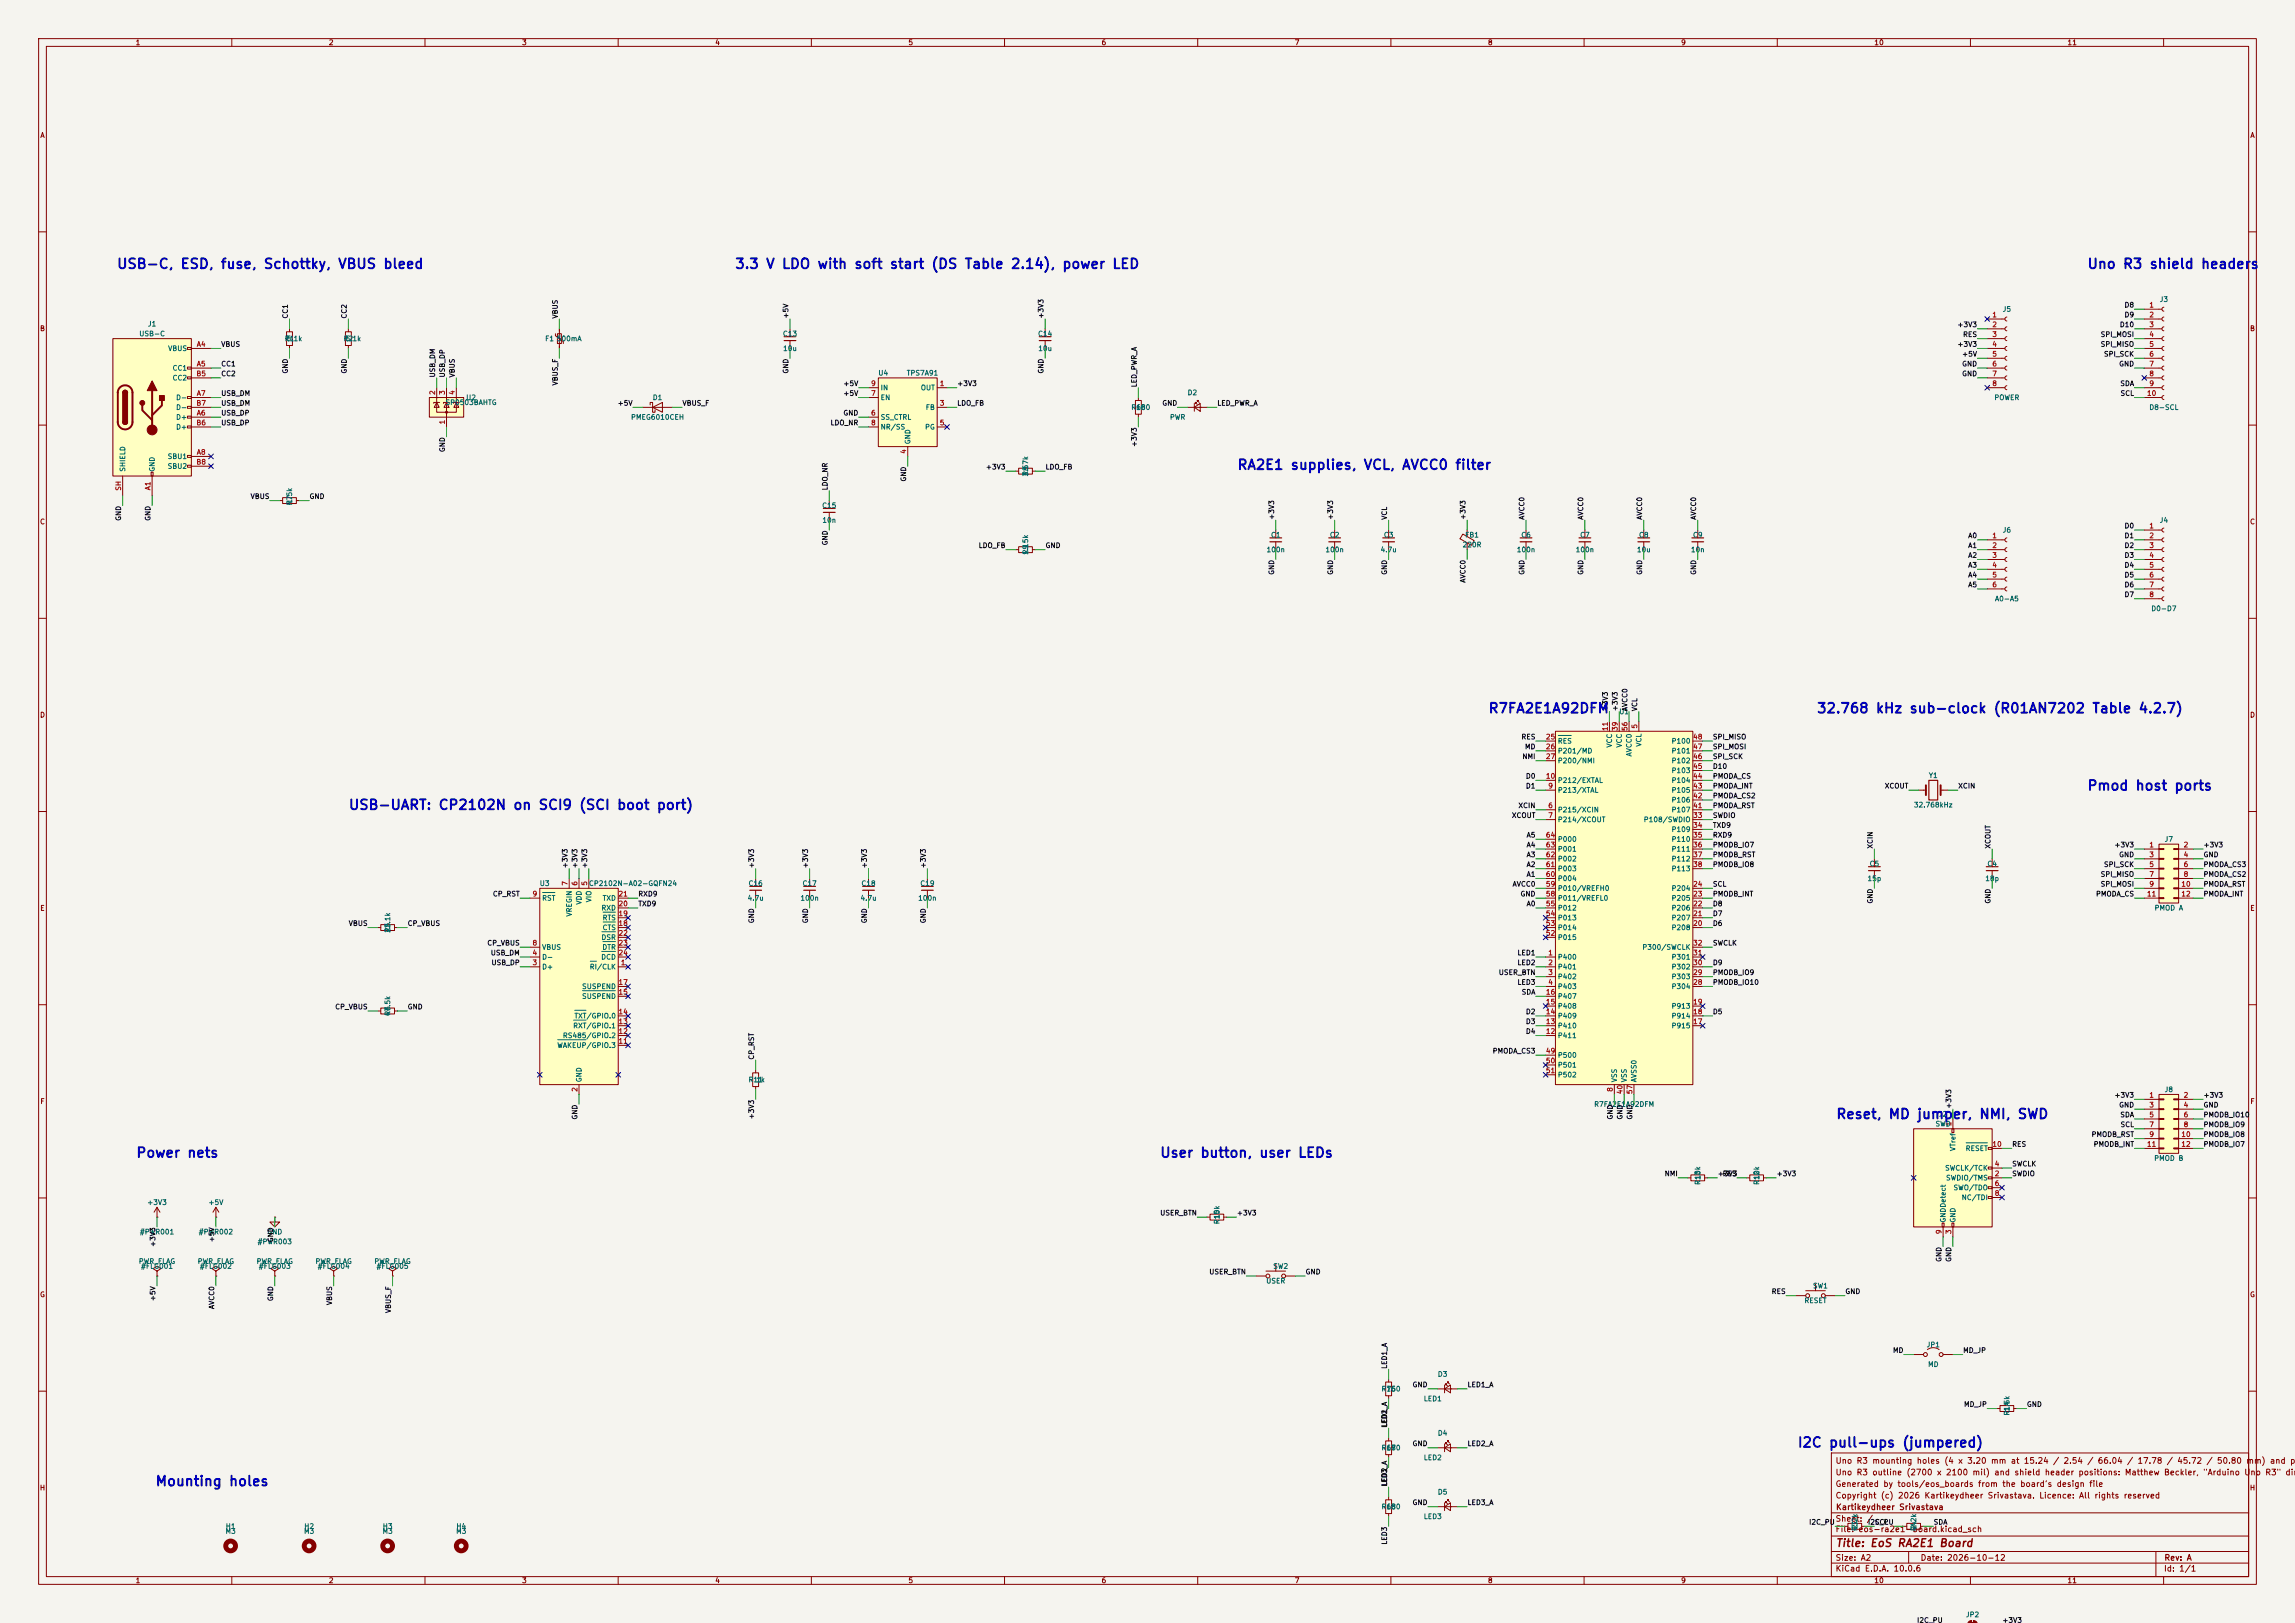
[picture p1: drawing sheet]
<svg xmlns="http://www.w3.org/2000/svg" width="594mm" height="420mm" viewBox="0 0 594 420" stroke-linecap="round" stroke-linejoin="round" font-family="sans-serif">
<defs><g id="words">
<g font-size="2.5" fill="#0000c2">
<text x="30.1" y="70.2">USB-C, ESD, fuse, Schottky, VBUS bleed</text>
<text x="190.1" y="70.2">3.3 V LDO with soft start (DS Table 2.14), power LED</text>
<text x="540.1" y="70.2">Uno R3 shield headers</text>
<text x="320.1" y="122.2">RA2E1 supplies, VCL, AVCC0 filter</text>
<text x="385.1" y="185.2">R7FA2E1A92DFM</text>
<text x="470.1" y="185.2">32.768 kHz sub-clock (R01AN7202 Table 4.2.7)</text>
<text x="540.1" y="205.2">Pmod host ports</text>
<text x="90.1" y="210.2">USB-UART: CP2102N on SCI9 (SCI boot port)</text>
<text x="475.1" y="290.2">Reset, MD jumper, NMI, SWD</text>
<text x="35.1" y="300.2">Power nets</text>
<text x="300.1" y="300.2">User button, user LEDs</text>
<text x="465.1" y="375.2">I2C pull-ups (jumpered)</text>
<text x="40.1" y="385.2">Mounting holes</text>
</g>
<text font-size="2" fill="#840000" x="475" y="400.8">Title: EoS RA2E1 Board</text>
<g font-size="1.5" fill="#840000">
<text x="475" y="382.1">Uno R3 outline (2700 x 2100 mil) and shield header positions: Matthew Beckler, &quot;Arduino Uno R3&quot; dim</text>
<text x="475" y="379.1">Uno R3 mounting holes (4 x 3.20 mm at 15.24 / 2.54 / 66.04 / 17.78 / 45.72 / 50.80 mm) and pin</text>
<text x="475" y="388.1">Copyright (c) 2026 Kartikeydheer Srivastava. Licence: All rights reserved</text>
<text x="475" y="385.1">Generated by tools/eos_boards from the board's design file</text>
<text x="475" y="394.1">Sheet: /</text>
<text x="475.1" y="391.1">Kartikeydheer Srivastava</text>
<text x="475" y="396.8">File: eos-ra2e1-board.kicad_sch</text>
<text x="475" y="407">KiCad E.D.A. 10.0.6</text>
<text x="475" y="404.2">Size: A2</text>
<text x="497" y="404.2">Date: 2026-10-12</text>
<text x="560" y="407">Id: 1/1</text>
<text x="560.1" y="404.2">Rev: A</text>
</g>
<g font-size="1.3" fill="#840000">
<text x="35" y="12">1</text>
<text x="85" y="12">2</text>
<text x="135" y="12">3</text>
<text x="185" y="12">4</text>
<text x="235" y="12">5</text>
<text x="285" y="12">6</text>
<text x="335" y="12">7</text>
<text x="385" y="12">8</text>
<text x="435" y="12">9</text>
<text x="485" y="12">10</text>
<text x="535" y="12">11</text>
<text x="10.3" y="36">A</text>
<text x="582.3" y="36">A</text>
<text x="10.2" y="86">B</text>
<text x="582.2" y="86">B</text>
<text x="10.2" y="136">C</text>
<text x="582.2" y="136">C</text>
<text x="10.2" y="186">D</text>
<text x="582.2" y="186">D</text>
<text x="10.3" y="236">E</text>
<text x="582.3" y="236">E</text>
<text x="10.3" y="286">F</text>
<text x="582.3" y="286">F</text>
<text x="10.2" y="336">G</text>
<text x="582.2" y="336">G</text>
<text x="10.2" y="386">H</text>
<text x="582.2" y="386">H</text>
<text x="35" y="410">1</text>
<text x="85" y="410">2</text>
<text x="135" y="410">3</text>
<text x="185" y="410">4</text>
<text x="235" y="410">5</text>
<text x="285" y="410">6</text>
<text x="335" y="410">7</text>
<text x="385" y="410">8</text>
<text x="435" y="410">9</text>
<text x="485" y="410">10</text>
<text x="535" y="410">11</text>
</g>
<g font-size="1.3" fill="#0f0f0f">
<text x="74.8" y="82.6" transform="rotate(-90 74.8 82.6)">CC1</text>
<text x="90" y="82.6" transform="rotate(-90 90 82.6)">CC2</text>
<text x="144.7" y="82.6" transform="rotate(-90 144.7 82.6)">VBUS</text>
<text x="204.3" y="82.6" transform="rotate(-90 204.3 82.6)">+5V</text>
<text x="270.4" y="82.6" transform="rotate(-90 270.4 82.6)">+3V3</text>
<text x="549.7" y="79.9">D8</text>
<text x="549.7" y="82.4">D9</text>
<text x="506.5" y="85">+3V3</text>
<text x="508" y="87.5">RES</text>
<text x="543.6" y="87.5">SPI_MOSI</text>
<text x="548.5" y="85">D10</text>
<text x="57.1" y="95.1">CC1</text>
<text x="57.1" y="90">VBUS</text>
<text x="506.5" y="90">+3V3</text>
<text x="507.7" y="95.1">GND</text>
<text x="507.7" y="92.6">+5V</text>
<text x="543.6" y="90">SPI_MISO</text>
<text x="544.4" y="92.6">SPI_SCK</text>
<text x="548.4" y="95.1">GND</text>
<text x="57.1" y="97.7">CC2</text>
<text x="74.8" y="96.8" transform="rotate(-90 74.8 96.8)">GND</text>
<text x="90" y="96.8" transform="rotate(-90 90 96.8)">GND</text>
<text x="112.9" y="97.8" transform="rotate(-90 112.9 97.8)">USB_DM</text>
<text x="115.4" y="97.8" transform="rotate(-90 115.4 97.8)">USB_DP</text>
<text x="118" y="97.8" transform="rotate(-90 118 97.8)">VBUS</text>
<text x="144.7" y="99.9" transform="rotate(-90 144.7 99.9)">VBUS_F</text>
<text x="204.3" y="96.8" transform="rotate(-90 204.3 96.8)">GND</text>
<text x="218.2" y="100.2">+5V</text>
<text x="247.6" y="100.2">+3V3</text>
<text x="270.4" y="96.8" transform="rotate(-90 270.4 96.8)">GND</text>
<text x="294.5" y="100.4" transform="rotate(-90 294.5 100.4)">LED_PWR_A</text>
<text x="507.7" y="97.7">GND</text>
<text x="548.7" y="100.2">SDA</text>
<text x="57.1" y="105.3">USB_DM</text>
<text x="57.1" y="102.7">USB_DM</text>
<text x="57.1" y="107.8">USB_DP</text>
<text x="159.7" y="105.3">+5V</text>
<text x="176.5" y="105.3">VBUS_F</text>
<text x="218.2" y="107.8">GND</text>
<text x="218.2" y="102.7">+5V</text>
<text x="247.6" y="105.3">LDO_FB</text>
<text x="300.7" y="105.3">GND</text>
<text x="314.9" y="105.3">LED_PWR_A</text>
<text x="548.7" y="102.7">SCL</text>
<text x="57.1" y="110.4">USB_DP</text>
<text x="214.8" y="110.4">LDO_NR</text>
<text x="115.4" y="117.1" transform="rotate(-90 115.4 117.1)">GND</text>
<text x="294.5" y="115.8" transform="rotate(-90 294.5 115.8)">+3V3</text>
<text x="234.8" y="124.7" transform="rotate(-90 234.8 124.7)">GND</text>
<text x="255" y="121.8">+3V3</text>
<text x="270.5" y="121.8">LDO_FB</text>
<text x="64.7" y="129.4">VBUS</text>
<text x="80" y="129.4">GND</text>
<text x="214.5" y="127" transform="rotate(-90 214.5 127)">LDO_NR</text>
<text x="31.6" y="134.9" transform="rotate(-90 31.6 134.9)">GND</text>
<text x="39.2" y="134.9" transform="rotate(-90 39.2 134.9)">GND</text>
<text x="330.1" y="134.6" transform="rotate(-90 330.1 134.6)">+3V3</text>
<text x="345.3" y="134.6" transform="rotate(-90 345.3 134.6)">+3V3</text>
<text x="359.3" y="134.6" transform="rotate(-90 359.3 134.6)">VCL</text>
<text x="379.6" y="134.6" transform="rotate(-90 379.6 134.6)">+3V3</text>
<text x="394.8" y="134.6" transform="rotate(-90 394.8 134.6)">AVCC0</text>
<text x="410.1" y="134.6" transform="rotate(-90 410.1 134.6)">AVCC0</text>
<text x="425.3" y="134.6" transform="rotate(-90 425.3 134.6)">AVCC0</text>
<text x="439.3" y="134.6" transform="rotate(-90 439.3 134.6)">AVCC0</text>
<text x="549.7" y="137">D0</text>
<text x="214.5" y="141.3" transform="rotate(-90 214.5 141.3)">GND</text>
<text x="253.2" y="142.1">LDO_FB</text>
<text x="270.5" y="142.1">GND</text>
<text x="509.3" y="142.1">A1</text>
<text x="509.3" y="139.6">A0</text>
<text x="549.7" y="142.1">D2</text>
<text x="549.7" y="139.6">D1</text>
<text x="330.1" y="148.9" transform="rotate(-90 330.1 148.9)">GND</text>
<text x="345.3" y="148.9" transform="rotate(-90 345.3 148.9)">GND</text>
<text x="359.3" y="148.9" transform="rotate(-90 359.3 148.9)">GND</text>
<text x="394.8" y="148.9" transform="rotate(-90 394.8 148.9)">GND</text>
<text x="410.1" y="148.9" transform="rotate(-90 410.1 148.9)">GND</text>
<text x="425.3" y="148.9" transform="rotate(-90 425.3 148.9)">GND</text>
<text x="439.3" y="148.9" transform="rotate(-90 439.3 148.9)">GND</text>
<text x="509.3" y="149.7">A4</text>
<text x="509.3" y="147.2">A3</text>
<text x="509.3" y="144.7">A2</text>
<text x="549.7" y="149.7">D5</text>
<text x="549.7" y="147.2">D4</text>
<text x="549.7" y="144.7">D3</text>
<text x="379.6" y="150.9" transform="rotate(-90 379.6 150.9)">AVCC0</text>
<text x="509.3" y="152.3">A5</text>
<text x="549.7" y="154.8">D7</text>
<text x="549.7" y="152.3">D6</text>
<text x="416.4" y="184.2" transform="rotate(-90 416.4 184.2)">+3V3</text>
<text x="419" y="184.2" transform="rotate(-90 419 184.2)">+3V3</text>
<text x="421.5" y="184.2" transform="rotate(-90 421.5 184.2)">AVCC0</text>
<text x="424.1" y="184.2" transform="rotate(-90 424.1 184.2)">VCL</text>
<text x="393.7" y="191.6">RES</text>
<text x="443.2" y="191.6">SPI_MISO</text>
<text x="393.9" y="196.7">NMI</text>
<text x="394.6" y="194.2">MD</text>
<text x="443.2" y="194.2">SPI_MOSI</text>
<text x="443.2" y="196.7">SPI_SCK</text>
<text x="394.8" y="201.8">D0</text>
<text x="443.2" y="199.3">D10</text>
<text x="443.2" y="201.8">PMODA_CS</text>
<text x="392.9" y="209.4">XCIN</text>
<text x="394.8" y="204.3">D1</text>
<text x="443.2" y="204.3">PMODA_INT</text>
<text x="443.2" y="209.4">PMODA_RST</text>
<text x="443.2" y="206.9">PMODA_CS2</text>
<text x="487.7" y="204.3">XCOUT</text>
<text x="506.7" y="204.3">XCIN</text>
<text x="391.2" y="212">XCOUT</text>
<text x="443.2" y="212">SWDIO</text>
<text x="443.2" y="214.5">TXD9</text>
<text x="395" y="219.6">A4</text>
<text x="395" y="217">A5</text>
<text x="443.2" y="219.6">PMODB_IO7</text>
<text x="443.2" y="217">RXD9</text>
<text x="485" y="219.7" transform="rotate(-90 485 219.7)">XCIN</text>
<text x="515.5" y="219.7" transform="rotate(-90 515.5 219.7)">XCOUT</text>
<text x="547.1" y="219.6">+3V3</text>
<text x="570.2" y="219.6">+3V3</text>
<text x="147.2" y="224.8" transform="rotate(-90 147.2 224.8)">+3V3</text>
<text x="149.7" y="224.8" transform="rotate(-90 149.7 224.8)">+3V3</text>
<text x="152.3" y="224.8" transform="rotate(-90 152.3 224.8)">+3V3</text>
<text x="195.5" y="224.8" transform="rotate(-90 195.5 224.8)">+3V3</text>
<text x="209.4" y="224.8" transform="rotate(-90 209.4 224.8)">+3V3</text>
<text x="224.7" y="224.8" transform="rotate(-90 224.7 224.8)">+3V3</text>
<text x="239.9" y="224.8" transform="rotate(-90 239.9 224.8)">+3V3</text>
<text x="395" y="227.2">A1</text>
<text x="395" y="224.7">A2</text>
<text x="395" y="222.1">A3</text>
<text x="443.2" y="222.1">PMODB_RST</text>
<text x="443.2" y="224.7">PMODB_IO8</text>
<text x="543.6" y="227.2">SPI_MISO</text>
<text x="544.4" y="224.7">SPI_SCK</text>
<text x="548.4" y="222.1">GND</text>
<text x="570.2" y="222.1">GND</text>
<text x="570.2" y="227.2">PMODA_CS2</text>
<text x="570.2" y="224.7">PMODA_CS3</text>
<text x="127.4" y="232.3">CP_RST</text>
<text x="165.1" y="232.3">RXD9</text>
<text x="391.4" y="229.7">AVCC0</text>
<text x="393.4" y="232.3">GND</text>
<text x="443.2" y="229.7">SCL</text>
<text x="443.2" y="232.3">PMODB_INT</text>
<text x="485" y="234" transform="rotate(-90 485 234)">GND</text>
<text x="515.5" y="234" transform="rotate(-90 515.5 234)">GND</text>
<text x="542.4" y="232.3">PMODA_CS</text>
<text x="543.6" y="229.7">SPI_MOSI</text>
<text x="570.2" y="229.7">PMODA_RST</text>
<text x="570.2" y="232.3">PMODA_INT</text>
<text x="90.1" y="239.9">VBUS</text>
<text x="105.4" y="239.9">CP_VBUS</text>
<text x="165.1" y="234.8">TXD9</text>
<text x="195.5" y="239" transform="rotate(-90 195.5 239)">GND</text>
<text x="209.4" y="239" transform="rotate(-90 209.4 239)">GND</text>
<text x="224.7" y="239" transform="rotate(-90 224.7 239)">GND</text>
<text x="239.9" y="239" transform="rotate(-90 239.9 239)">GND</text>
<text x="395" y="234.8">A0</text>
<text x="443.2" y="234.8">D8</text>
<text x="443.2" y="237.4">D7</text>
<text x="443.2" y="239.9">D6</text>
<text x="126" y="245">CP_VBUS</text>
<text x="443.2" y="245">SWCLK</text>
<text x="126.9" y="247.5">USB_DM</text>
<text x="127.1" y="250.1">USB_DP</text>
<text x="392.6" y="250.1">LED2</text>
<text x="392.6" y="247.5">LED1</text>
<text x="443.2" y="250.1">D9</text>
<text x="387.8" y="252.6">USER_BTN</text>
<text x="392.6" y="255.1">LED3</text>
<text x="393.7" y="257.7">SDA</text>
<text x="443.2" y="255.1">PMODB_IO10</text>
<text x="443.2" y="252.6">PMODB_IO9</text>
<text x="86.6" y="261.5">CP_VBUS</text>
<text x="105.4" y="261.5">GND</text>
<text x="394.8" y="262.8">D2</text>
<text x="443.2" y="262.8">D5</text>
<text x="394.8" y="267.8">D4</text>
<text x="394.8" y="265.3">D3</text>
<text x="195.5" y="274.3" transform="rotate(-90 195.5 274.3)">CP_RST</text>
<text x="386.2" y="272.9">PMODA_CS3</text>
<text x="505.3" y="287" transform="rotate(-90 505.3 287)">+3V3</text>
<text x="547.1" y="284.4">+3V3</text>
<text x="548.4" y="286.9">GND</text>
<text x="570.2" y="284.4">+3V3</text>
<text x="570.2" y="286.9">GND</text>
<text x="149.7" y="289.8" transform="rotate(-90 149.7 289.8)">GND</text>
<text x="195.5" y="289.8" transform="rotate(-90 195.5 289.8)">+3V3</text>
<text x="417.7" y="289.8" transform="rotate(-90 417.7 289.8)">GND</text>
<text x="420.2" y="289.8" transform="rotate(-90 420.2 289.8)">GND</text>
<text x="422.8" y="289.8" transform="rotate(-90 422.8 289.8)">GND</text>
<text x="548.7" y="289.4">SDA</text>
<text x="548.7" y="292">SCL</text>
<text x="570.2" y="289.4">PMODB_IO10</text>
<text x="570.2" y="292">PMODB_IO9</text>
<text x="520.7" y="297.1">RES</text>
<text x="541.2" y="294.5">PMODB_RST</text>
<text x="541.8" y="297.1">PMODB_INT</text>
<text x="570.2" y="294.5">PMODB_IO8</text>
<text x="570.2" y="297.1">PMODB_IO7</text>
<text x="430.7" y="304.7">NMI</text>
<text x="444.5" y="304.7">+3V3</text>
<text x="445.7" y="304.7">RES</text>
<text x="459.7" y="304.7">+3V3</text>
<text x="520.7" y="302.1">SWCLK</text>
<text x="520.7" y="304.7">SWDIO</text>
<text x="300.2" y="314.8">USER_BTN</text>
<text x="320" y="314.8">+3V3</text>
<text x="40.5" y="322.8" transform="rotate(-90 40.5 322.8)">+3V3</text>
<text x="55.8" y="321.6" transform="rotate(-90 55.8 321.6)">+5V</text>
<text x="71" y="321.6" transform="rotate(-90 71 321.6)">GND</text>
<text x="502.8" y="326.7" transform="rotate(-90 502.8 326.7)">GND</text>
<text x="505.3" y="326.7" transform="rotate(-90 505.3 326.7)">GND</text>
<text x="312.9" y="330.1">USER_BTN</text>
<text x="337.8" y="330.1">GND</text>
<text x="458.4" y="335.2">RES</text>
<text x="477.5" y="335.2">GND</text>
<text x="40.5" y="336.8" transform="rotate(-90 40.5 336.8)">+5V</text>
<text x="55.8" y="338.9" transform="rotate(-90 55.8 338.9)">AVCC0</text>
<text x="71" y="336.8" transform="rotate(-90 71 336.8)">GND</text>
<text x="86.2" y="337.9" transform="rotate(-90 86.2 337.9)">VBUS</text>
<text x="101.5" y="339.9" transform="rotate(-90 101.5 339.9)">VBUS_F</text>
<text x="489.8" y="350.4">MD</text>
<text x="508" y="350.4">MD_JP</text>
<text x="359.3" y="354.4" transform="rotate(-90 359.3 354.4)">LED1_A</text>
<text x="365.5" y="359.3">GND</text>
<text x="379.7" y="359.3">LED1_A</text>
<text x="508.2" y="364.4">MD_JP</text>
<text x="524.5" y="364.4">GND</text>
<text x="359.3" y="369.6" transform="rotate(-90 359.3 369.6)">LED2_A</text>
<text x="359.3" y="369.4" transform="rotate(-90 359.3 369.4)">LED1</text>
<text x="365.5" y="374.5">GND</text>
<text x="379.7" y="374.5">LED2_A</text>
<text x="359.3" y="384.8" transform="rotate(-90 359.3 384.8)">LED3_A</text>
<text x="359.3" y="384.6" transform="rotate(-90 359.3 384.6)">LED2</text>
<text x="365.5" y="389.8">GND</text>
<text x="379.7" y="389.8">LED3_A</text>
<text x="468.1" y="394.8">I2C_PU</text>
<text x="483.3" y="394.8">I2C_PU</text>
<text x="485.1" y="394.8">SCL</text>
<text x="500.4" y="394.8">SDA</text>
<text x="359.3" y="399.9" transform="rotate(-90 359.3 399.9)">LED3</text>
<text x="496" y="420.2">I2C_PU</text>
<text x="518.1" y="420.2">+3V3</text>
</g>
<g font-size="1.3" fill="#a90000">
<text x="515.5" y="82.4">1</text>
<text x="556.2" y="79.9">1</text>
<text x="556.2" y="82.4">2</text>
<text x="515.5" y="85">2</text>
<text x="515.5" y="87.5">3</text>
<text x="556.2" y="85">3</text>
<text x="556.2" y="87.5">4</text>
<text x="50.8" y="90">A4</text>
<text x="50.8" y="95.1">A5</text>
<text x="515.5" y="90">4</text>
<text x="515.5" y="92.6">5</text>
<text x="515.5" y="95.1">6</text>
<text x="556.2" y="90">5</text>
<text x="556.2" y="92.6">6</text>
<text x="556.2" y="95.1">7</text>
<text x="50.7" y="97.7">B5</text>
<text x="225.3" y="100.2">9</text>
<text x="243.1" y="100.2">1</text>
<text x="515.5" y="97.7">7</text>
<text x="515.5" y="100.2">8</text>
<text x="556.2" y="97.7">8</text>
<text x="556.2" y="100.2">9</text>
<text x="50.7" y="105.3">B7</text>
<text x="50.8" y="107.8">A6</text>
<text x="50.8" y="102.7">A7</text>
<text x="112.9" y="102.3" transform="rotate(-90 112.9 102.3)">2</text>
<text x="115.4" y="102.3" transform="rotate(-90 115.4 102.3)">3</text>
<text x="118" y="102.3" transform="rotate(-90 118 102.3)">4</text>
<text x="225.3" y="107.8">6</text>
<text x="225.3" y="102.7">7</text>
<text x="243.1" y="105.3">3</text>
<text x="555.6" y="102.7">10</text>
<text x="50.7" y="110.4">B6</text>
<text x="115.4" y="110" transform="rotate(-90 115.4 110)">1</text>
<text x="225.3" y="110.4">8</text>
<text x="243.1" y="110.4">5</text>
<text x="50.8" y="118">A8</text>
<text x="234.8" y="117.6" transform="rotate(-90 234.8 117.6)">4</text>
<text x="50.7" y="120.5">B8</text>
<text x="31.6" y="127.1" transform="rotate(-90 31.6 127.1)">SH</text>
<text x="39.2" y="127" transform="rotate(-90 39.2 127)">A1</text>
<text x="556.2" y="137">1</text>
<text x="515.5" y="139.6">1</text>
<text x="515.5" y="142.1">2</text>
<text x="556.2" y="139.6">2</text>
<text x="556.2" y="142.1">3</text>
<text x="515.5" y="144.6">3</text>
<text x="515.5" y="147.2">4</text>
<text x="515.5" y="149.7">5</text>
<text x="556.2" y="144.6">4</text>
<text x="556.2" y="147.2">5</text>
<text x="556.2" y="149.7">6</text>
<text x="515.5" y="152.3">6</text>
<text x="556.2" y="152.3">7</text>
<text x="556.2" y="154.8">8</text>
<text x="400" y="191.6">25</text>
<text x="416.4" y="189.3" transform="rotate(-90 416.4 189.3)">11</text>
<text x="419" y="189.3" transform="rotate(-90 419 189.3)">39</text>
<text x="421.5" y="189.3" transform="rotate(-90 421.5 189.3)">56</text>
<text x="424" y="188.7" transform="rotate(-90 424 188.7)">5</text>
<text x="438.1" y="191.6">48</text>
<text x="400" y="194.2">26</text>
<text x="400" y="196.7">27</text>
<text x="438.1" y="196.7">46</text>
<text x="438.1" y="194.2">47</text>
<text x="400" y="201.8">10</text>
<text x="438.1" y="201.8">44</text>
<text x="438.1" y="199.3">45</text>
<text x="400.6" y="209.4">6</text>
<text x="400.6" y="204.3">9</text>
<text x="438.1" y="209.4">41</text>
<text x="438.1" y="206.9">42</text>
<text x="438.1" y="204.3">43</text>
<text x="400.6" y="212">7</text>
<text x="438.1" y="212">33</text>
<text x="438.1" y="214.5">34</text>
<text x="400" y="219.6">63</text>
<text x="400" y="217">64</text>
<text x="438.1" y="217">35</text>
<text x="438.1" y="219.6">36</text>
<text x="556.2" y="219.6">1</text>
<text x="565.1" y="219.6">2</text>
<text x="400" y="227.2">60</text>
<text x="400" y="224.7">61</text>
<text x="400" y="222.1">62</text>
<text x="438.1" y="222.1">37</text>
<text x="438.1" y="224.7">38</text>
<text x="556.2" y="222.1">3</text>
<text x="556.2" y="224.7">5</text>
<text x="556.2" y="227.2">7</text>
<text x="565.1" y="222.1">4</text>
<text x="565.1" y="224.7">6</text>
<text x="565.1" y="227.2">8</text>
<text x="137.7" y="232.3">9</text>
<text x="147.2" y="229.3" transform="rotate(-90 147.2 229.3)">7</text>
<text x="149.7" y="229.3" transform="rotate(-90 149.7 229.3)">6</text>
<text x="152.3" y="229.3" transform="rotate(-90 152.3 229.3)">5</text>
<text x="160" y="232.3">21</text>
<text x="400" y="232.3">58</text>
<text x="400" y="229.7">59</text>
<text x="438.1" y="232.3">23</text>
<text x="438.1" y="229.7">24</text>
<text x="555.6" y="232.3">11</text>
<text x="556.2" y="229.7">9</text>
<text x="564.4" y="229.7">10</text>
<text x="564.4" y="232.3">12</text>
<text x="160" y="239.9">18</text>
<text x="160" y="237.4">19</text>
<text x="160" y="234.8">20</text>
<text x="400" y="239.9">53</text>
<text x="400" y="237.4">54</text>
<text x="400" y="234.8">55</text>
<text x="438.1" y="239.9">20</text>
<text x="438.1" y="237.4">21</text>
<text x="438.1" y="234.8">22</text>
<text x="137.7" y="245">8</text>
<text x="160" y="242.4">22</text>
<text x="160" y="245">23</text>
<text x="400" y="242.4">52</text>
<text x="438.1" y="245">32</text>
<text x="137.7" y="250.1">3</text>
<text x="137.7" y="247.5">4</text>
<text x="160" y="247.5">24</text>
<text x="160.6" y="250.1">1</text>
<text x="400.6" y="247.5">1</text>
<text x="400.6" y="250.1">2</text>
<text x="438.1" y="250.1">30</text>
<text x="438.1" y="247.5">31</text>
<text x="160" y="257.7">15</text>
<text x="160" y="255.1">17</text>
<text x="400" y="257.7">16</text>
<text x="400.6" y="252.6">3</text>
<text x="400.6" y="255.1">4</text>
<text x="438.1" y="255.1">28</text>
<text x="438.1" y="252.6">29</text>
<text x="160" y="262.8">14</text>
<text x="400" y="262.8">14</text>
<text x="400" y="260.2">15</text>
<text x="438.1" y="262.8">18</text>
<text x="438.1" y="260.2">19</text>
<text x="160" y="267.8">12</text>
<text x="160" y="265.3">13</text>
<text x="400" y="267.8">12</text>
<text x="400" y="265.3">13</text>
<text x="438.1" y="265.3">17</text>
<text x="160" y="270.4">11</text>
<text x="400" y="272.9">49</text>
<text x="400" y="275.5">50</text>
<text x="400" y="278">51</text>
<text x="149.7" y="282.7" transform="rotate(-90 149.7 282.7)">2</text>
<text x="417.7" y="282.7" transform="rotate(-90 417.7 282.7)">8</text>
<text x="420.2" y="283.3" transform="rotate(-90 420.2 283.3)">40</text>
<text x="422.8" y="283.3" transform="rotate(-90 422.8 283.3)">57</text>
<text x="556.2" y="284.3">1</text>
<text x="556.2" y="286.9">3</text>
<text x="565.1" y="284.3">2</text>
<text x="565.1" y="286.9">4</text>
<text x="505.3" y="291.6" transform="rotate(-90 505.3 291.6)">1</text>
<text x="556.2" y="289.4">5</text>
<text x="556.2" y="292">7</text>
<text x="565.1" y="289.4">6</text>
<text x="565.1" y="292">8</text>
<text x="515.6" y="297">10</text>
<text x="555.6" y="297">11</text>
<text x="556.2" y="294.5">9</text>
<text x="564.4" y="294.5">10</text>
<text x="564.4" y="297">12</text>
<text x="516.2" y="304.7">2</text>
<text x="516.2" y="302.1">4</text>
<text x="516.2" y="307.2">6</text>
<text x="516.2" y="309.7">8</text>
<text x="502.8" y="319.5" transform="rotate(-90 502.8 319.5)">9</text>
<text x="505.3" y="319.5" transform="rotate(-90 505.3 319.5)">3</text>
</g>
<g font-size="1.3" fill="#006464">
<text x="518.2" y="81">J5</text>
<text x="558.9" y="78.4">J3</text>
<text x="35.9" y="87.3">USB-C</text>
<text x="38.2" y="84.8">J1</text>
<text x="73.6" y="88.6">R1</text>
<text x="74" y="88.6">5.1k</text>
<text x="88.8" y="88.6">R2</text>
<text x="89.3" y="88.6">5.1k</text>
<text x="141" y="88.6">F1</text>
<text x="144" y="88.6">500mA</text>
<text x="202.5" y="87.3">C13</text>
<text x="268.5" y="87.3">C14</text>
<text x="43.4" y="91.1">VBUS</text>
<text x="202.6" y="91.1">10u</text>
<text x="268.6" y="91.1">10u</text>
<text x="44.5" y="96.2">CC1</text>
<text x="44.5" y="98.8">CC2</text>
<text x="227.2" y="97.5">U4</text>
<text x="227.8" y="101.3">IN</text>
<text x="234.6" y="97.5">TPS7A91</text>
<text x="238.2" y="101.3">OUT</text>
<text x="45.4" y="103.8">D-</text>
<text x="45.4" y="106.4">D-</text>
<text x="115.2" y="105.1">SP0503BAHTG</text>
<text x="120.5" y="103.8">U2</text>
<text x="168.8" y="103.8">D1</text>
<text x="227.8" y="103.8">EN</text>
<text x="239.5" y="106.4">FB</text>
<text x="292.7" y="106.4">R10</text>
<text x="294" y="106.4">680</text>
<text x="307.2" y="102.6">D2</text>
<text x="516.1" y="103.8">POWER</text>
<text x="556.2" y="106.4">D8-SCL</text>
<text x="45.4" y="108.9">D+</text>
<text x="45.4" y="111.5">D+</text>
<text x="163.2" y="108.9">PMEG6010CEH</text>
<text x="227.8" y="108.9">SS_CTRL</text>
<text x="227.8" y="111.5">NR/SS</text>
<text x="239.3" y="111.5">PG</text>
<text x="302.7" y="108.9">PWR</text>
<text x="43.3" y="119.1">SBU1</text>
<text x="235.9" y="115.1" transform="rotate(-90 235.9 115.1)">GND</text>
<text x="32.7" y="122.2" transform="rotate(-90 32.7 122.2)">SHIELD</text>
<text x="40.3" y="122.2" transform="rotate(-90 40.3 122.2)">GND</text>
<text x="43.3" y="121.6">SBU2</text>
<text x="266.4" y="123.4" transform="rotate(-90 266.4 123.4)">3.57k</text>
<text x="266.4" y="123.3" transform="rotate(-90 266.4 123.3)">R8</text>
<text x="75.9" y="130.9" transform="rotate(-90 75.9 130.9)">R7</text>
<text x="75.9" y="130.4" transform="rotate(-90 75.9 130.4)">1.5k</text>
<text x="212.7" y="131.8">C15</text>
<text x="212.7" y="135.6">10n</text>
<text x="558.9" y="135.6">J4</text>
<text x="266.4" y="143.7" transform="rotate(-90 266.4 143.7)">1.15k</text>
<text x="266.4" y="143.6" transform="rotate(-90 266.4 143.6)">R9</text>
<text x="327.7" y="143.2">100n</text>
<text x="328.8" y="139.4">C1</text>
<text x="342.9" y="143.2">100n</text>
<text x="344.1" y="139.4">C2</text>
<text x="357.2" y="143.2">4.7u</text>
<text x="358" y="139.4">C3</text>
<text x="378.4" y="141.9">220R</text>
<text x="379.1" y="139.4">FB1</text>
<text x="392.5" y="143.2">100n</text>
<text x="393.6" y="139.4">C6</text>
<text x="407.7" y="143.2">100n</text>
<text x="408.8" y="139.4">C7</text>
<text x="423.5" y="143.2">10u</text>
<text x="424.1" y="139.4">C8</text>
<text x="437.5" y="143.2">10n</text>
<text x="438.1" y="139.4">C9</text>
<text x="518.2" y="138.1">J6</text>
<text x="516.2" y="155.9">A0-A5</text>
<text x="556.7" y="158.4">D0-D7</text>
<text x="419" y="185.1">U1</text>
<text x="403.1" y="192.7">RES</text>
<text x="403.1" y="195.3">P201/MD</text>
<text x="403.1" y="197.8">P200/NMI</text>
<text x="417.5" y="193.6" transform="rotate(-90 417.5 193.6)">VCC</text>
<text x="420.1" y="193.6" transform="rotate(-90 420.1 193.6)">VCC</text>
<text x="422.6" y="195.9" transform="rotate(-90 422.6 195.9)">AVCC0</text>
<text x="425.1" y="193.4" transform="rotate(-90 425.1 193.4)">VCL</text>
<text x="432.5" y="197.8">P102</text>
<text x="432.5" y="195.3">P101</text>
<text x="432.5" y="192.7">P100</text>
<text x="403.1" y="202.9">P212/EXTAL</text>
<text x="432.5" y="202.9">P104</text>
<text x="432.5" y="200.4">P103</text>
<text x="499.1" y="201.6">Y1</text>
<text x="403.1" y="205.4">P213/XTAL</text>
<text x="432.5" y="208">P106</text>
<text x="432.5" y="205.4">P105</text>
<text x="495.2" y="209.2">32.768kHz</text>
<text x="403.1" y="210.5">P215/XCIN</text>
<text x="403.1" y="213.1">P214/XCOUT</text>
<text x="425.3" y="213.1">P108/SWDIO</text>
<text x="432.5" y="215.6">P109</text>
<text x="432.5" y="210.5">P107</text>
<text x="403.1" y="220.7">P001</text>
<text x="403.1" y="218.1">P000</text>
<text x="432.5" y="218.1">P110</text>
<text x="432.5" y="220.7">P111</text>
<text x="560.1" y="218.1">J7</text>
<text x="403.1" y="225.8">P003</text>
<text x="403.1" y="223.2">P002</text>
<text x="432.5" y="223.2">P112</text>
<text x="432.5" y="225.8">P113</text>
<text x="483.8" y="224.5">C5</text>
<text x="514.3" y="224.5">C4</text>
<text x="139.6" y="229.6">U3</text>
<text x="140.2" y="233.4">RST</text>
<text x="152.3" y="229.6">CP2102N-A02-GQFN24</text>
<text x="153.4" y="233.6" transform="rotate(-90 153.4 233.6)">VIO</text>
<text x="155.8" y="233.4">TXD</text>
<text x="193.4" y="233.4">4.7u</text>
<text x="193.6" y="229.6">C16</text>
<text x="207" y="233.4">100n</text>
<text x="207.6" y="229.6">C17</text>
<text x="222.6" y="233.4">4.7u</text>
<text x="222.8" y="229.6">C18</text>
<text x="237.5" y="233.4">100n</text>
<text x="238.1" y="229.6">C19</text>
<text x="403.1" y="233.4">P011/VREFL0</text>
<text x="403.1" y="230.8">P010/VREFH0</text>
<text x="403.1" y="228.3">P004</text>
<text x="432.5" y="233.4">P205</text>
<text x="432.5" y="230.8">P204</text>
<text x="483.2" y="228.3">15p</text>
<text x="513.7" y="228.3">18p</text>
<text x="148.3" y="237.3" transform="rotate(-90 148.3 237.3)">VREGIN</text>
<text x="150.8" y="234.2" transform="rotate(-90 150.8 234.2)">VDD</text>
<text x="155.5" y="235.9">RXD</text>
<text x="155.8" y="238.5">RTS</text>
<text x="403.1" y="238.5">P013</text>
<text x="403.1" y="235.9">P012</text>
<text x="432.5" y="238.5">P207</text>
<text x="432.5" y="235.9">P206</text>
<text x="557.5" y="235.9">PMOD A</text>
<text x="101.3" y="241.5" transform="rotate(-90 101.3 241.5)">22.1k</text>
<text x="101.3" y="241.4" transform="rotate(-90 101.3 241.4)">R5</text>
<text x="155.5" y="243.5">DSR</text>
<text x="155.8" y="241">CTS</text>
<text x="403.1" y="243.5">P015</text>
<text x="403.1" y="241">P014</text>
<text x="432.5" y="241">P208</text>
<text x="140.2" y="251.2">D+</text>
<text x="140.2" y="248.6">D-</text>
<text x="140.2" y="246.1">VBUS</text>
<text x="152.5" y="251.2">RI/CLK</text>
<text x="155.5" y="248.6">DCD</text>
<text x="155.8" y="246.1">DTR</text>
<text x="403.1" y="248.6">P400</text>
<text x="403.1" y="251.2">P401</text>
<text x="425" y="246.1">P300/SWCLK</text>
<text x="432.5" y="251.2">P302</text>
<text x="432.5" y="248.6">P301</text>
<text x="150.5" y="256.2">SUSPEND</text>
<text x="403.1" y="253.7">P402</text>
<text x="403.1" y="256.2">P403</text>
<text x="432.5" y="256.2">P304</text>
<text x="432.5" y="253.7">P303</text>
<text x="101.3" y="263.1" transform="rotate(-90 101.3 263.1)">47.5k</text>
<text x="101.3" y="263" transform="rotate(-90 101.3 263)">R6</text>
<text x="148.5" y="263.9">TXT/GPIO.0</text>
<text x="150.5" y="258.8">SUSPEND</text>
<text x="403.1" y="263.9">P409</text>
<text x="403.1" y="261.3">P408</text>
<text x="403.1" y="258.8">P407</text>
<text x="432.5" y="263.9">P914</text>
<text x="432.5" y="261.3">P913</text>
<text x="145.6" y="268.9">RS485/GPIO.2</text>
<text x="148.2" y="266.4">RXT/GPIO.1</text>
<text x="403.1" y="268.9">P411</text>
<text x="403.1" y="266.4">P410</text>
<text x="432.5" y="266.4">P915</text>
<text x="144.1" y="271.5">WAKEUP/GPIO.3</text>
<text x="403.1" y="274">P500</text>
<text x="150.8" y="280.2" transform="rotate(-90 150.8 280.2)">GND</text>
<text x="193.6" y="280.4">R11</text>
<text x="195.6" y="280.4">1k</text>
<text x="403.1" y="276.6">P501</text>
<text x="403.1" y="279.1">P502</text>
<text x="418.8" y="280.2" transform="rotate(-90 418.8 280.2)">VSS</text>
<text x="421.3" y="280.2" transform="rotate(-90 421.3 280.2)">VSS</text>
<text x="423.9" y="280.2" transform="rotate(-90 423.9 280.2)">AVSS0</text>
<text x="412.5" y="286.7">R7FA2E1A92DFM</text>
<text x="560.1" y="282.9">J8</text>
<text x="500.8" y="291.8">SWD</text>
<text x="501.7" y="289.3">J2</text>
<text x="506.4" y="298" transform="rotate(-90 506.4 298)">VTref</text>
<text x="508.6" y="298.1">RESET</text>
<text x="440.4" y="305.4" transform="rotate(-90 440.4 305.4)">10k</text>
<text x="455.6" y="305.4" transform="rotate(-90 455.6 305.4)">10k</text>
<text x="503.3" y="303.2">SWCLK/TCK</text>
<text x="503.6" y="305.8">SWDIO/TMS</text>
<text x="557.4" y="300.7">PMOD B</text>
<text x="440.4" y="306.8" transform="rotate(-90 440.4 306.8)">R13</text>
<text x="455.6" y="306.8" transform="rotate(-90 455.6 306.8)">R12</text>
<text x="505.5" y="308.3">SWO/TDO</text>
<text x="507.6" y="310.8">NC/TDI</text>
<text x="38" y="312.1">+3V3</text>
<text x="53.8" y="312.1">+5V</text>
<text x="315.9" y="316.9" transform="rotate(-90 315.9 316.9)">R15</text>
<text x="315.9" y="315.5" transform="rotate(-90 315.9 315.5)">10k</text>
<text x="503.9" y="316.5" transform="rotate(-90 503.9 316.5)">GNDDetect</text>
<text x="506.4" y="316.5" transform="rotate(-90 506.4 316.5)">GND</text>
<text x="36.1" y="319.7">#PWR001</text>
<text x="51.3" y="319.7">#PWR002</text>
<text x="66.5" y="322.3">#PWR003</text>
<text x="69.1" y="319.7">GND</text>
<text x="35.8" y="327.4">PWR_FLAG</text>
<text x="36.4" y="328.6">#FLG001</text>
<text x="51" y="327.4">PWR_FLAG</text>
<text x="51.6" y="328.6">#FLG002</text>
<text x="66.3" y="327.4">PWR_FLAG</text>
<text x="66.9" y="328.6">#FLG003</text>
<text x="81.5" y="327.4">PWR_FLAG</text>
<text x="82.1" y="328.6">#FLG004</text>
<text x="96.8" y="327.4">PWR_FLAG</text>
<text x="97.3" y="328.6">#FLG005</text>
<text x="329.4" y="328.6">SW2</text>
<text x="327.6" y="332.4">USER</text>
<text x="469.1" y="333.7">SW1</text>
<text x="466.9" y="337.5">RESET</text>
<text x="498.5" y="348.9">JP1</text>
<text x="372" y="356.6">D3</text>
<text x="498.9" y="354">MD</text>
<text x="357.4" y="360.4">R16</text>
<text x="358.7" y="360.4">750</text>
<text x="368.4" y="362.9">LED1</text>
<text x="520.4" y="365.4" transform="rotate(-90 520.4 365.4)">1.5k</text>
<text x="372" y="371.8">D4</text>
<text x="520.4" y="366.5" transform="rotate(-90 520.4 366.5)">R14</text>
<text x="357.4" y="375.6">R17</text>
<text x="358.7" y="375.6">680</text>
<text x="368.4" y="378.2">LED2</text>
<text x="372" y="387">D5</text>
<text x="58.3" y="395.9">H1</text>
<text x="78.6" y="395.9">H2</text>
<text x="98.9" y="395.9">H3</text>
<text x="118" y="395.9">H4</text>
<text x="357.4" y="390.9">R180</text>
<text x="358.7" y="390.9">6</text>
<text x="368.4" y="393.4">LED3</text>
<text x="481" y="395.9" transform="rotate(-90 481 395.9)">2.2k</text>
<text x="496.3" y="395.9" transform="rotate(-90 496.3 395.9)">2.2k</text>
<text x="58.2" y="397.2">M3</text>
<text x="78.6" y="397.2">M3</text>
<text x="98.9" y="397.2">M3</text>
<text x="117.9" y="397.2">M3</text>
<text x="481" y="396.3" transform="rotate(-90 481 396.3)">R3</text>
<text x="496.3" y="396.3" transform="rotate(-90 496.3 396.3)">R4</text>
<text x="508.7" y="418.8">JP2</text>
</g>
</g></defs>
<path d="M0 0h594v420h-594z" fill="#f5f4ef" stroke="#f5f4ef" stroke-width=".26"/>
<g fill="none" stroke="#840000" stroke-width=".26">
<path d="M10 10h574v400h-574zM12 12h570v396h-570zM60 10v2M110 10v2M160 10v2M210 10v2M260 10v2M310 10v2M360 10v2M410 10v2M460 10v2M510 10v2"/>
<path d="M560 10v2M10 60h2M560.1 79.5l-.4 .2-.1 .3 .1 .3 .4 .2M582 60h2M514.3 82.6h4.6M514.3 85.1h4.6M514.3 87.6h4.6M514.3 90.2h4.6M514.3 92.7h4.6M514.3 95.3h4.6M514.3 97.8h4.6M519.4 82l-.3 .2-.2 .4 .2 .3 .3 .2"/>
<path d="M519.4 84.6l-.3 .1-.2 .4 .2 .3 .3 .2M519.4 87.1l-.3 .2-.2 .3 .2 .4 .3 .1M519.4 89.7l-.3 .1-.2 .4 .2 .3 .3 .2M519.4 92.2l-.3 .2-.2 .3 .2 .4 .3 .1M519.4 94.7l-.3 .2-.2 .4 .2 .3 .3 .2M519.4 97.3l-.3 .1-.2 .4 .2 .3 .3 .2M519.4 99.8l-.3 .2-.2 .3 .2 .4 .3 .1M555 82.6h4.6M555 85.1h4.6M555 87.6h4.6M555 90.2h4.6M555 92.7h4.6"/>
<path d="M555 95.3h4.6M555 97.8h4.6M555 80h4.6M560.1 82l-.4 .2-.1 .4 .1 .3 .4 .2M560.1 84.6l-.4 .2-.1 .3 .1 .3 .4 .2M560.1 87.1l-.4 .2-.1 .3 .1 .4 .4 .1M560.1 89.7l-.4 .1-.1 .4 .1 .3 .4 .2M560.1 92.2l-.4 .2-.1 .3 .1 .3 .4 .2M560.1 94.7l-.4 .2-.1 .4 .1 .3 .4 .2M560.1 97.3l-.4 .2-.1 .3 .1 .3 .4 .2M560.1 99.8l-.4 .1-.1 .4 .1 .4 .4 .1M10 110h2"/>
<path d="M514.3 100.3h4.6M555 100.3h4.6M555 102.9h4.6M560.1 102.4l-.4 .1-.1 .4 .1 .3 .4 .2M582 110h2M425.4 137.2v2M439.4 137.2v2M514.3 139.7h4.6M519.4 139.2l-.3 .1-.2 .4 .2 .4 .3 .1M555 137.2h4.6M555 139.7h4.6M560.1 136.7l-.4 .1-.1 .4 .1 .3 .4 .2"/>
<path d="M560.1 139.2l-.4 .2-.1 .3 .1 .3 .4 .2M425.4 140.2v2M439.4 140.2v2M514.3 142.2h4.6M514.3 144.8h4.6M514.3 147.3h4.6M514.3 149.9h4.6M514.3 152.4h4.6M519.4 141.7l-.3 .2-.2 .3 .2 .4 .3 .1M519.4 144.3l-.3 .1-.2 .4 .2 .3 .3 .2M519.4 146.8l-.3 .2-.2 .3 .2 .4 .3 .1M519.4 149.4l-.3 .1-.2 .4 .2 .3 .3 .2"/>
<path d="M519.4 151.9l-.3 .1-.2 .4 .2 .4 .3 .1M555 142.2h4.6M555 144.8h4.6M555 147.3h4.6M555 149.9h4.6M555 152.4h4.6M555 154.9h4.6M560.1 141.7l-.4 .2-.1 .3 .1 .4 .4 .1M560.1 144.3l-.4 .2-.1 .3 .1 .3 .4 .2M560.1 146.8l-.4 .2-.1 .3 .1 .3 .4 .2M560.1 149.4l-.4 .1-.1 .4 .1 .3 .4 .2M560.1 151.9l-.4 .1-.1 .4 .1 .3 .4 .2"/>
<path d="M560.1 154.4l-.4 .2-.1 .3 .1 .4 .4 .1M10 160h2M582 160h2M10 210h2M582 210h2M10 260h2M582 260h2M10 310h2M55.9 315h.1M55.9 312.4l-.8 1.3M55.9 312.4l.7 1.3M55.9 312.4v2.6"/>
<path d="M582 310h2M325.1 330.2h2.6M327.7 328.9h5M330.2 327.2v1.7M332.7 330.2h2.6M10 360h2M474 376h108v32h-108zM582 360h2M474 397.5h108M474 391.5h108M60 408v2M110 408v2"/>
<path d="M160 408v2M210 408v2M260 408v2M310 408v2M360 408v2M410 408v2M460 408v2M474 404.5h108M474 401.5h108M494 401.5v3M510 408v2M558 401.5v6.5"/>
<path d="M560 408v2"/>
<circle cx="328.2" cy="330.2" r=".51"/>
<circle cx="332.2" cy="330.2" r=".51"/>
</g>
<path d="M423.9 139.2h3.1M437.9 139.2h3M423.9 140.2h3.1M437.9 140.2h3" fill="none" stroke="#840000" stroke-width=".3"/>
<path d="M558.8 218.4h5.1v15.3h-5.1z" fill="#ffffc2"/>
<g fill="none" stroke="#840000" stroke-width=".26">
<path d="M555 219.7h3.8M558.8 218.4h5.1v15.3h-5.1zM558.8 219.6h1.3v.2h-1.3zM562.6 219.6h1.3v.2h-1.3zM563.9 219.7h3.8M555 222.3h3.8M555 224.8h3.8M555 227.3h3.8M555 229.9h3.8M555 232.4h3.8M558.8 222.1h1.3v.3h-1.3zM558.8 224.7h1.3v.2h-1.3z"/>
<path d="M558.8 227.2h1.3v.3h-1.3zM558.8 229.7h1.3v.3h-1.3zM558.8 232.3h1.3v.2h-1.3zM562.6 222.1h1.3v.3h-1.3zM562.6 224.7h1.3v.2h-1.3zM562.6 227.2h1.3v.3h-1.3zM562.6 229.7h1.3v.3h-1.3zM562.6 232.3h1.3v.2h-1.3zM563.9 222.3h3.8M563.9 224.8h3.8M563.9 227.3h3.8M563.9 229.9h3.8"/>
<path d="M563.9 232.4h3.8"/>
</g>
<path d="M29.2 87.6h20.3v35.6h-20.3z" fill="#ffffc2"/>
<g fill="none" stroke="#840000" stroke-width=".26">
<path d="M29.2 87.6h20.3v35.6h-20.3zM48.5 89.9h1v.5h-1zM48.5 95h1v.5h-1zM48.5 97.5h1v.5h-1zM49.5 90.2h5.1M49.5 95.3h5.1M49.5 97.8h5.1M31.7 101.6l.2-.4 .5-.2 .4 .2 .2 .4M31.7 109.2l.2 .5 .5 .2 .4-.2 .2-.5M48.5 102.6h1v.5h-1zM48.5 105.2h1v.5h-1zM48.5 107.7h1v.5h-1z"/>
<path d="M48.5 110.2h1v.5h-1zM48.5 117.9h1v.5h-1zM49.5 108h5.1M49.5 102.9h5.1M49.5 118.1h5.1M49.5 110.5h5.1M49.5 105.4h5.1M293.9 103.6h1.5v3.6h-1.5zM294.6 102.9v.7M294.6 107.2v.8M307.3 105.4h5.1M309.1 105.4l1.5-1v2z"/>
<path d="M309.1 104.4v2M309.4 104.4v-.3h.2h-.2l.5 .5M309.9 103.9v-.3h.2h-.2l.5 .5M31.7 123.2v5.1M39.1 122.2h.5v1h-.5zM39.4 123.2v5.1M48.5 120.4h1v.5h-1zM49.5 120.7h5.1M262.9 121.9h.8M263.7 121.2h3.5v1.5h-3.5zM267.2 121.9h.8M330.2 137.2v2"/>
<path d="M345.4 137.2v2M359.4 137.2v2M378.6 138.2l3 1.7-.8 1.2-2.9-1.7zM379.7 137.2v1.6M395 137.2v2M410.2 137.2v2M262.9 142.2h.8M263.7 141.5h3.5v1.5h-3.5zM267.2 142.2h.8M330.2 140.2v2M345.4 140.2v2M359.4 140.2v2"/>
<path d="M379.7 140.5v1.7M395 140.2v2M410.2 140.2v2M496.6 204.5h1.9M502.3 204.5h1.9M485.1 222.3v2M485.1 225.3v2M452.1 304.8h.8M452.9 304h3.5v1.6h-3.5zM456.4 304.8h.8"/>
</g>
<path d="M31 100.3a1.9 1.9 0 0 1 2.1-.5 1.9 1.9 0 0 1 1.2 1.8v7.6a1.91 1.91 0 0 1-1.9 1.9 1.91 1.91 0 0 1-1.9-1.9v-7.7zM36.8 104.9v1.3l2.6 2.5M39.4 101.1v10.2M41.9 103.6v1.3l-2.5 2.5M498.5 203.2v2.5M502.3 203.2v2.5" fill="none" stroke="#840000" stroke-width=".51"/>
<g fill="#840000" stroke="#840000" stroke-width=".26">
<path d="M31.7 101.6h1.3v7.6h-1.3z"/>
<path d="M31.9 101.2l.8-.2 .3 .6h-1.3z"/>
<path d="M31.7 109.2h1.3l-.2 .5-.4 .2-.5-.2z"/>
<path d="M39.4 98.6l1.2 2.5h-2.5z"/>
<path d="M41.3 102.4h1.2v1.2h-1.2z"/>
<circle cx="36.8" cy="104.3" r=".63"/>
<circle cx="39.4" cy="111.3" r="1.27"/>
</g>
<g fill="none" stroke="#840000" stroke-width=".3">
<path d="M328.7 139.2h3M343.9 139.2h3.1M357.9 139.2h3M393.4 139.2h3.1M408.7 139.2h3M328.7 140.2h3M343.9 140.2h3.1M357.9 140.2h3M393.4 140.2h3.1M408.7 140.2h3M499.2 201.9h2.3v5.1h-2.3zM483.6 224.3h3.1"/>
<path d="M483.6 225.3h3.1"/>
</g>
<path d="M495.3 292.1h20.3v25.4h-20.3z" fill="#ffffc2"/>
<g fill="none" stroke="#840000" stroke-width=".26">
<path d="M74.2 85.9h1.5v3.5h-1.5zM74.9 85.1v.8M74.9 89.4v.8M270.5 85.1v2M270.5 88.1v2.1M515.6 222.3v2M515.6 225.3v2M495.3 292.1h20.3v25.4h-20.3zM505.2 292.1h.5v1h-.5zM505.5 289.6v2.5M514.6 296.9h1v.5h-1zM515.6 297.2h2.6"/>
<path d="M436.9 304.8h.7M437.6 304h3.6v1.6h-3.6zM441.2 304.8h.8M502.7 316.5h.5v1h-.5zM502.9 317.5v2.5M505.2 316.5h.5v1h-.5zM505.5 317.5v2.5M514.6 302h1v.5h-1zM514.6 304.5h1v.6h-1zM514.6 307.1h1v.5h-1zM514.6 309.6h1v.5h-1zM515.6 304.8h2.6"/>
<path d="M515.6 302.3h2.6M515.6 307.3h2.6M515.6 309.9h2.6"/>
</g>
<path d="M508.9 295.7h5.5" fill="none" stroke="#006464" stroke-width=".26"/>
<path d="M269 87.1h3M269 88.1h3M514.1 224.3h3M514.1 225.3h3" fill="none" stroke="#840000" stroke-width=".3"/>
<path d="M227.3 97.8h15.3v17.8h-15.3z" fill="#ffffc2"/>
<g fill="none" stroke="#840000" stroke-width=".26">
<path d="M227.3 97.8h15.3v17.8h-15.3zM166.4 105.4h7.6M168.3 104.8v-.7h.6v2.6h.6v-.7M168.9 105.4l2.5-1.3v2.6zM224.8 100.3h2.5M224.8 110.5h2.5M224.8 108h2.5M224.8 102.9h2.5M234.9 115.6v2.5M242.6 100.3h2.5M242.6 105.4h2.5M242.6 110.5h2.5"/>
<path d="M72.4 129.5h.8M73.2 128.8h3.5v1.5h-3.5zM76.7 129.5h.8M71.1 315v1.2h1.3l-1.3 1.3-1.3-1.3h1.3M71.1 315h.1M40.6 328.9l1.1-.6-1.1-.6-1 .6 1 .6v1.3M40.6 330.2h.1M55.9 328.9l1-.6-1-.6-1 .6 1 .6v1.3M55.9 330.2h.1M71.1 328.9l1-.6-1-.6-1 .6 1 .6v1.3M71.1 330.2h.1M86.4 328.9l1-.6-1-.6-1.1 .6 1.1 .6v1.3"/>
<path d="M86.4 330.2h.1M101.6 328.9l1-.6-1-.6-1 .6 1 .6v1.3M101.6 330.2h.1M358.6 388.1h1.6v3.6h-1.6zM359.4 387.4v.7M359.4 391.7v.7M372.1 389.9h5.1M373.9 389.9l1.5-1v2zM373.9 388.9v2M374.1 388.9v-.3h.3h-.3l.5 .5M374.6 388.4v-.3h.3h-.3l.6 .5"/>
</g>
<path d="M558.8 283.2h5.1v15.3h-5.1z" fill="#ffffc2"/>
<g fill="none" stroke="#840000" stroke-width=".26">
<path d="M89.4 85.9h1.5v3.5h-1.5zM90.2 85.1v.8M90.2 89.4v.8M240 227.3v2.1M240 230.4v2M555 284.5h3.8M555 287h3.8M555 289.6h3.8M555 292.1h3.8M555 294.6h3.8M555 297.2h3.8M558.8 283.2h5.1v15.3h-5.1z"/>
<path d="M558.8 284.4h1.3v.2h-1.3zM558.8 286.9h1.3v.2h-1.3zM558.8 289.4h1.3v.3h-1.3zM558.8 292h1.3v.2h-1.3zM558.8 294.5h1.3v.3h-1.3zM558.8 297.1h1.3v.2h-1.3zM562.6 284.4h1.3v.2h-1.3zM562.6 286.9h1.3v.2h-1.3zM562.6 289.4h1.3v.3h-1.3zM562.6 292h1.3v.2h-1.3zM562.6 294.5h1.3v.3h-1.3zM562.6 297.1h1.3v.2h-1.3z"/>
<path d="M563.9 284.5h3.8M563.9 287h3.8M563.9 289.6h3.8M563.9 292.1h3.8M563.9 294.6h3.8M563.9 297.2h3.8M40.6 315h.1M40.6 312.4l-.7 1.3M40.6 312.4l.8 1.3M40.6 312.4v2.6M464.8 335.3h2.6M467.4 334h5"/>
<path d="M469.9 332.2v1.8M472.4 335.3h2.6M372.1 374.7h5.1M373.9 374.7l1.5-1.1v2.1zM373.9 373.6v2.1M374.1 373.6v-.2h.3h-.3l.5 .5M374.6 373.1v-.2h.3h-.3l.6 .5"/>
<circle cx="467.9" cy="335.3" r=".51"/>
<circle cx="471.9" cy="335.3" r=".51"/>
</g>
<g fill="none" stroke="#840000" stroke-width="1.3">
<circle cx="59.7" cy="400" r="1.27"/>
<circle cx="80" cy="400" r="1.27"/>
<circle cx="100.3" cy="400" r="1.27"/>
<circle cx="119.4" cy="400" r="1.27"/>
</g>
<path d="M238.5 229.4h3.1M238.5 230.4h3.1" fill="none" stroke="#840000" stroke-width=".3"/>
<path d="M111.1 102.9h8.9v5.1h-8.9z" fill="#ffffc2"/>
<g fill="none" stroke="#840000" stroke-width=".26">
<path d="M143.8 86.4v.5l2 1.5v.5M144.3 86.4h1v2.5h-1zM144.8 85.1v5.1M204.5 85.1v2M204.5 88.1v2.1M111.1 102.9h8.9v5.1h-8.9zM113 104.1v2.6h5.1v-2.6M113 104.1l.7 1.3h-1.3zM113 100.3v3.8M113.8 104.1h-1.5v.3M115.6 104.1l.6 1.3h-1.3zM115.6 100.3v10.2"/>
<path d="M116.3 104.1h-1.5v.3M118.1 104.1l.6 1.3h-1.2zM118.1 100.3v3.8M118.9 104.1h-1.6v.3M98.6 239.3h3.5v1.5h-3.5zM195.6 227.3v2.1M195.6 230.4v2M209.5 227.3v2.1M209.5 230.4v2M224.8 227.3v2.1M224.8 230.4v2M97.8 240h.8"/>
<path d="M102.1 240h.8M97.8 261.6h.8M98.6 260.9h3.5v1.5h-3.5zM102.1 261.6h.8M194.8 277.6h1.5v3.6h-1.5zM195.6 276.9v.7M195.6 281.2v.7M372.1 359.4h5.1M373.9 359.4l1.5-1v2zM373.9 358.4v2M374.1 358.4v-.3h.3h-.3l.5 .5M374.6 357.9v-.3h.3h-.3l.6 .5"/>
<path d="M495.3 350.5h2.5M498.9 349.3l.7-.4 .9-.2 1.4 .6M502.9 350.5h2.6M358.6 372.9h1.6v3.5h-1.6zM359.4 372.1v.8M359.4 376.4v.8M516.9 364.5h.8M517.7 363.7h3.5v1.6h-3.5zM521.2 364.5h.8M477.5 395h.8M478.3 394.2h3.5v1.5h-3.5zM481.8 395h.8"/>
<path d="M492.8 395h.7M493.5 394.2h3.6v1.5h-3.6zM497.1 395h.7M510.3 419.4v.6M510.8 419.4v.6"/>
<circle cx="498.3" cy="350.5" r=".51"/>
<circle cx="502.4" cy="350.5" r=".51"/>
</g>
<g fill="#840000" stroke="#840000" stroke-width=".26">
<path d="M510 419.9h1v.1h-1z"/>
<path d="M509.6 419.7l.7-.3v.6h-1z"/>
<path d="M510.8 419.4l.6 .1 .4 .5h-1z"/>
<circle cx="115.6" cy="106.7" r=".25"/>
</g>
<path d="M202.9 87.1h3.1M202.9 88.1h3.1M194.1 229.4h3M194.1 230.4h3M208 229.4h3.1M208 230.4h3.1M223.3 229.4h3M223.3 230.4h3" fill="none" stroke="#840000" stroke-width=".3"/>
<path d="M139.7 229.9h20.3v50.8h-20.3z" fill="#ffffc2"/>
<g fill="none" stroke="#840000" stroke-width=".26">
<path d="M137.2 232.4h2.5M139.7 229.9h20.3v50.8h-20.3zM147.3 227.3v2.6M149.9 227.3v2.6M152.4 227.3v2.6M160 232.4h2.6M160 237.5h2.6M160 235h2.6M137.2 250.2h2.5M137.2 247.7h2.5M137.2 245.1h2.5M160 250.2h2.6"/>
<path d="M160 247.7h2.6M160 245.1h2.6M160 257.8h2.6M160 255.3h2.6M160 240h2.6M160 242.6h2.6M160 270.5h2.6M160 268h2.6M160 265.4h2.6M160 262.9h2.6M149.9 280.7v2.5"/>
</g>
<path d="M140.4 231h3.2M156.1 238.6h3.2M156.1 236h3.2M150.8 256.4h8.5M152.8 248.7h1.6M155.7 246.2h3.6M155.8 241.1h3.5M156 243.7h3.3M144.4 269.1h7.3M148.5 264h3.2M148.8 261.4h2.9" fill="none" stroke="#006464" stroke-width=".26"/>
<path d="M402.6 189.2h35.5v91.5h-35.5z" fill="#ffffc2"/>
<g fill="none" stroke="#840000" stroke-width=".26">
<path d="M214.6 129.5v2.1M214.6 132.6v2M400 191.8h2.6M400 194.3h2.6M400 196.9h2.6M402.6 189.2h35.5v91.5h-35.5zM416.6 186.7v2.5M419.1 186.7v2.5M421.6 186.7v2.5M424.2 186.7v2.5M438.1 191.8h2.6M438.1 194.3h2.6"/>
<path d="M438.1 196.9h2.6M438.1 199.4h2.6M400 209.6h2.6M400 212.1h2.6M400 204.5h2.6M400 201.9h2.6M400 217.2h2.6M400 219.7h2.6M438.1 209.6h2.6M438.1 212.1h2.6M438.1 204.5h2.6M438.1 201.9h2.6"/>
<path d="M438.1 214.6h2.6M438.1 217.2h2.6M438.1 219.7h2.6M438.1 207h2.6M400 237.5h2.6M400 235h2.6M400 232.4h2.6M400 229.9h2.6M400 222.3h2.6M400 224.8h2.6M400 227.3h2.6M438.1 237.5h2.6"/>
<path d="M438.1 235h2.6M438.1 232.4h2.6M438.1 229.9h2.6M438.1 222.3h2.6M438.1 224.8h2.6M400 247.7h2.6M400 250.2h2.6M400 252.7h2.6M400 255.3h2.6M400 257.8h2.6M400 240h2.6M400 242.6h2.6"/>
<path d="M438.1 247.7h2.6M438.1 250.2h2.6M438.1 252.7h2.6M438.1 255.3h2.6M438.1 240h2.6M438.1 245.1h2.6M400 268h2.6M400 265.4h2.6M400 262.9h2.6M400 260.4h2.6M400 273.1h2.6M400 275.6h2.6"/>
<path d="M400 278.1h2.6M438.1 265.4h2.6M438.1 262.9h2.6M438.1 260.4h2.6M417.8 280.7v2.5M420.4 280.7v2.5M422.9 280.7v2.5M312.4 315h.8M313.2 314.2h3.5v1.5h-3.5zM316.7 315h.8M358.6 357.6h1.6v3.6h-1.6zM359.4 356.9v.7"/>
<path d="M359.4 361.2v.8"/>
</g>
<path d="M403.3 190.3h3.4" fill="none" stroke="#006464" stroke-width=".26"/>
<path d="M213.1 131.6h3.1M213.1 132.6h3.1" fill="none" stroke="#840000" stroke-width=".3"/>
<g fill="none" stroke="#009600" stroke-width=".26">
<path d="M54.6 97.8h2.5M54.6 90.2h2.5M54.6 95.3h2.5M74.9 82.6v2.5M74.9 90.2v2.5M90.2 82.6v2.5M90.2 90.2v2.5M113 97.8v2.5M115.6 97.8v2.5M118.1 97.8v2.5M144.8 82.6v2.5M144.8 90.2v2.5"/>
<path d="M204.5 82.6v2.5M204.5 90.2v2.5M270.5 82.6v2.5M270.5 90.2v2.5M511.8 87.6h2.5M511.8 97.8h2.5M511.8 92.7h2.5M511.8 90.2h2.5M511.8 85.1h2.5M511.8 95.3h2.5M552.4 87.6h2.6M552.4 92.7h2.6"/>
<path d="M552.4 90.2h2.6M552.4 85.1h2.6M552.4 80h2.6M552.4 82.6h2.6M552.4 95.3h2.6M54.6 108h2.5M54.6 105.4h2.5M54.6 102.9h2.5M54.6 110.5h2.5M115.6 110.5v2.5M163.8 105.4h2.6M174 105.4h2.5"/>
<path d="M222.2 108h2.6M222.2 102.9h2.6M222.2 100.3h2.6M222.2 110.5h2.6M234.9 118.1v2.6M245.1 105.4h2.5M245.1 100.3h2.5M294.6 100.3v2.6M294.6 108v2.5M304.8 105.4h2.5M312.4 105.4h2.6M552.4 102.9h2.6"/>
<path d="M552.4 100.3h2.6M31.7 128.3v2.5M39.4 128.3v2.5M69.8 129.5h2.6M77.5 129.5h2.5M214.6 127v2.5M214.6 134.6v2.6M260.3 121.9h2.6M268 121.9h2.5M330.2 134.6v2.6M345.4 134.6v2.6M359.4 134.6v2.6"/>
<path d="M379.7 134.6v2.6M395 134.6v2.6M410.2 134.6v2.6M425.4 134.6v2.6M439.4 134.6v2.6M511.8 139.7h2.5M552.4 137.2h2.6M552.4 139.7h2.6M260.3 142.2h2.6M268 142.2h2.5M330.2 142.2v2.6M345.4 142.2v2.6"/>
<path d="M359.4 142.2v2.6M379.7 142.2v2.6M395 142.2v2.6M410.2 142.2v2.6M425.4 142.2v2.6M439.4 142.2v2.6M511.8 144.8h2.5M511.8 147.3h2.5M511.8 149.9h2.5M511.8 152.4h2.5M511.8 142.2h2.5M552.4 154.9h2.6"/>
<path d="M552.4 144.8h2.6M552.4 147.3h2.6M552.4 149.9h2.6M552.4 152.4h2.6M552.4 142.2h2.6M397.5 194.3h2.5M397.5 191.8h2.5M397.5 196.9h2.5M416.6 184.2v2.5M419.1 184.2v2.5M421.6 184.2v2.5M424.2 184.2v2.5"/>
<path d="M440.7 194.3h2.5M440.7 191.8h2.5M440.7 196.9h2.5M440.7 199.4h2.5M397.5 212.1h2.5M397.5 209.6h2.5M397.5 217.2h2.5M397.5 219.7h2.5M397.5 204.5h2.5M397.5 201.9h2.5M440.7 212.1h2.5M440.7 209.6h2.5"/>
<path d="M440.7 217.2h2.5M440.7 219.7h2.5M440.7 204.5h2.5M440.7 201.9h2.5M440.7 207h2.5M440.7 214.6h2.5M485.1 219.7v2.6M494 204.5h2.6M504.2 204.5h2.5M515.6 219.7v2.6M552.4 219.7h2.6M567.7 219.7h2.5"/>
<path d="M134.6 232.4h2.6M147.3 224.8v2.5M149.9 224.8v2.5M152.4 224.8v2.5M162.6 232.4h2.5M162.6 235h2.5M195.6 224.8v2.5M195.6 232.4v2.6M209.5 224.8v2.5M209.5 232.4v2.6M224.8 224.8v2.5M224.8 232.4v2.6"/>
<path d="M240 224.8v2.5M240 232.4v2.6M397.5 227.3h2.5M397.5 229.9h2.5M397.5 222.3h2.5M397.5 224.8h2.5M397.5 232.4h2.5M397.5 235h2.5M440.7 229.9h2.5M440.7 222.3h2.5M440.7 224.8h2.5M440.7 232.4h2.5"/>
<path d="M440.7 237.5h2.5M440.7 235h2.5M485.1 227.3v2.6M515.6 227.3v2.6M552.4 227.3h2.6M552.4 229.9h2.6M552.4 222.3h2.6M552.4 224.8h2.6M552.4 232.4h2.6M567.7 227.3h2.5M567.7 229.9h2.5M567.7 222.3h2.5"/>
<path d="M567.7 224.8h2.5M567.7 232.4h2.5M95.2 240h2.6M102.9 240h2.5M134.6 250.2h2.6M134.6 245.1h2.6M134.6 247.7h2.6M397.5 255.3h2.5M397.5 250.2h2.5M397.5 252.7h2.5M397.5 257.8h2.5M397.5 247.7h2.5"/>
<path d="M440.7 255.3h2.5M440.7 240h2.5M440.7 250.2h2.5M440.7 252.7h2.5M440.7 245.1h2.5M95.2 261.6h2.6M102.9 261.6h2.5M195.6 274.3v2.6M397.5 262.9h2.5M397.5 268h2.5M397.5 265.4h2.5M397.5 273.1h2.5"/>
<path d="M440.7 262.9h2.5M149.9 283.2v2.6M195.6 281.9v2.6M417.8 283.2v2.6M420.4 283.2v2.6M422.9 283.2v2.6M505.5 287v2.6M518.2 297.2h2.5M552.4 297.2h2.6M552.4 294.6h2.6M552.4 292.1h2.6M552.4 289.6h2.6"/>
<path d="M552.4 287h2.6M552.4 284.5h2.6M567.7 297.2h2.5M567.7 294.6h2.5M567.7 292.1h2.5M567.7 289.6h2.5M567.7 287h2.5M567.7 284.5h2.5M40.6 315v2.5M55.9 315v2.5M71.1 315v2.5M309.9 315h2.5"/>
<path d="M317.5 315h2.5M434.3 304.8h2.6M442 304.8h2.5M449.6 304.8h2.5M457.2 304.8h2.5M518.2 304.8h2.5M518.2 302.3h2.5M40.6 330.2v2.5M55.9 330.2v2.5M71.1 330.2v2.5M86.4 330.2v2.5M101.6 330.2v2.5"/>
<path d="M322.6 330.2h2.5M335.3 330.2h2.5M462.3 335.3h2.5M475 335.3h2.5M502.9 320v2.6M505.5 320v2.6M359.4 354.3v2.6M369.6 359.4h2.5M377.2 359.4h2.5M492.8 350.5h2.5M505.5 350.5h2.5M359.4 362v2.5"/>
<path d="M359.4 369.6v2.5M359.4 377.2v2.5M369.6 374.7h2.5M377.2 374.7h2.5M514.3 364.5h2.6M522 364.5h2.5M359.4 384.8v2.6M359.4 392.4v2.6M369.6 389.9h2.5M377.2 389.9h2.5M475 395h2.5M482.6 395h2.5"/>
<path d="M490.2 395h2.6M497.8 395h2.6"/>
</g>
<g fill="none" stroke="#000084" stroke-width=".26">
<path d="M513.7 99.7l1.3 1.2M513.7 81.9l1.3 1.3M515 99.7l-1.3 1.2M515 81.9l-1.3 1.3M554.4 97.2l1.2 1.2M555.6 97.2l-1.2 1.2M54 117.5l1.2 1.2M55.2 117.5l-1.2 1.2M244.5 109.9l1.2 1.2M245.7 109.9l-1.2 1.2M54 120l1.2 1.3M55.2 120l-1.2 1.3"/>
<path d="M162 239.4l1.2 1.2M162 236.9l1.2 1.2M163.2 239.4l-1.2 1.2M163.2 236.9l-1.2 1.2M399.4 239.4l1.3 1.2M399.4 236.9l1.3 1.2M400.7 239.4l-1.3 1.2M400.7 236.9l-1.3 1.2M162 242l1.2 1.2M162 249.6l1.2 1.2M162 257.2l1.2 1.2M162 254.7l1.2 1.2"/>
<path d="M162 244.5l1.2 1.2M162 247l1.2 1.3M163.2 254.7l-1.2 1.2M163.2 242l-1.2 1.2M163.2 249.6l-1.2 1.2M163.2 257.2l-1.2 1.2M163.2 244.5l-1.2 1.2M163.2 247l-1.2 1.3M399.4 259.7l1.3 1.3M399.4 242l1.3 1.2M400.7 259.7l-1.3 1.3M400.7 242l-1.3 1.2"/>
<path d="M440.1 259.7l1.2 1.3M440.1 247l1.2 1.3M441.3 259.7l-1.2 1.3M441.3 247l-1.2 1.3M139.1 277.5l1.2 1.2M140.3 277.5l-1.2 1.2M159.4 277.5l1.2 1.2M160.6 277.5l-1.2 1.2M162 269.9l1.2 1.2M162 267.4l1.2 1.2M162 264.8l1.2 1.2M162 262.3l1.2 1.2"/>
<path d="M163.2 269.9l-1.2 1.2M163.2 267.4l-1.2 1.2M163.2 264.8l-1.2 1.2M163.2 262.3l-1.2 1.2M399.4 275l1.3 1.2M399.4 277.5l1.3 1.2M400.7 275l-1.3 1.2M400.7 277.5l-1.3 1.2M440.1 264.8l1.2 1.2M441.3 264.8l-1.2 1.2M494.7 304.2l1.2 1.2M495.9 304.2l-1.2 1.2"/>
<path d="M517.6 309.3l1.2 1.2M517.6 306.7l1.2 1.2M518.8 309.3l-1.2 1.2M518.8 306.7l-1.2 1.2"/>
</g>
<use href="#words"/>
</svg>
